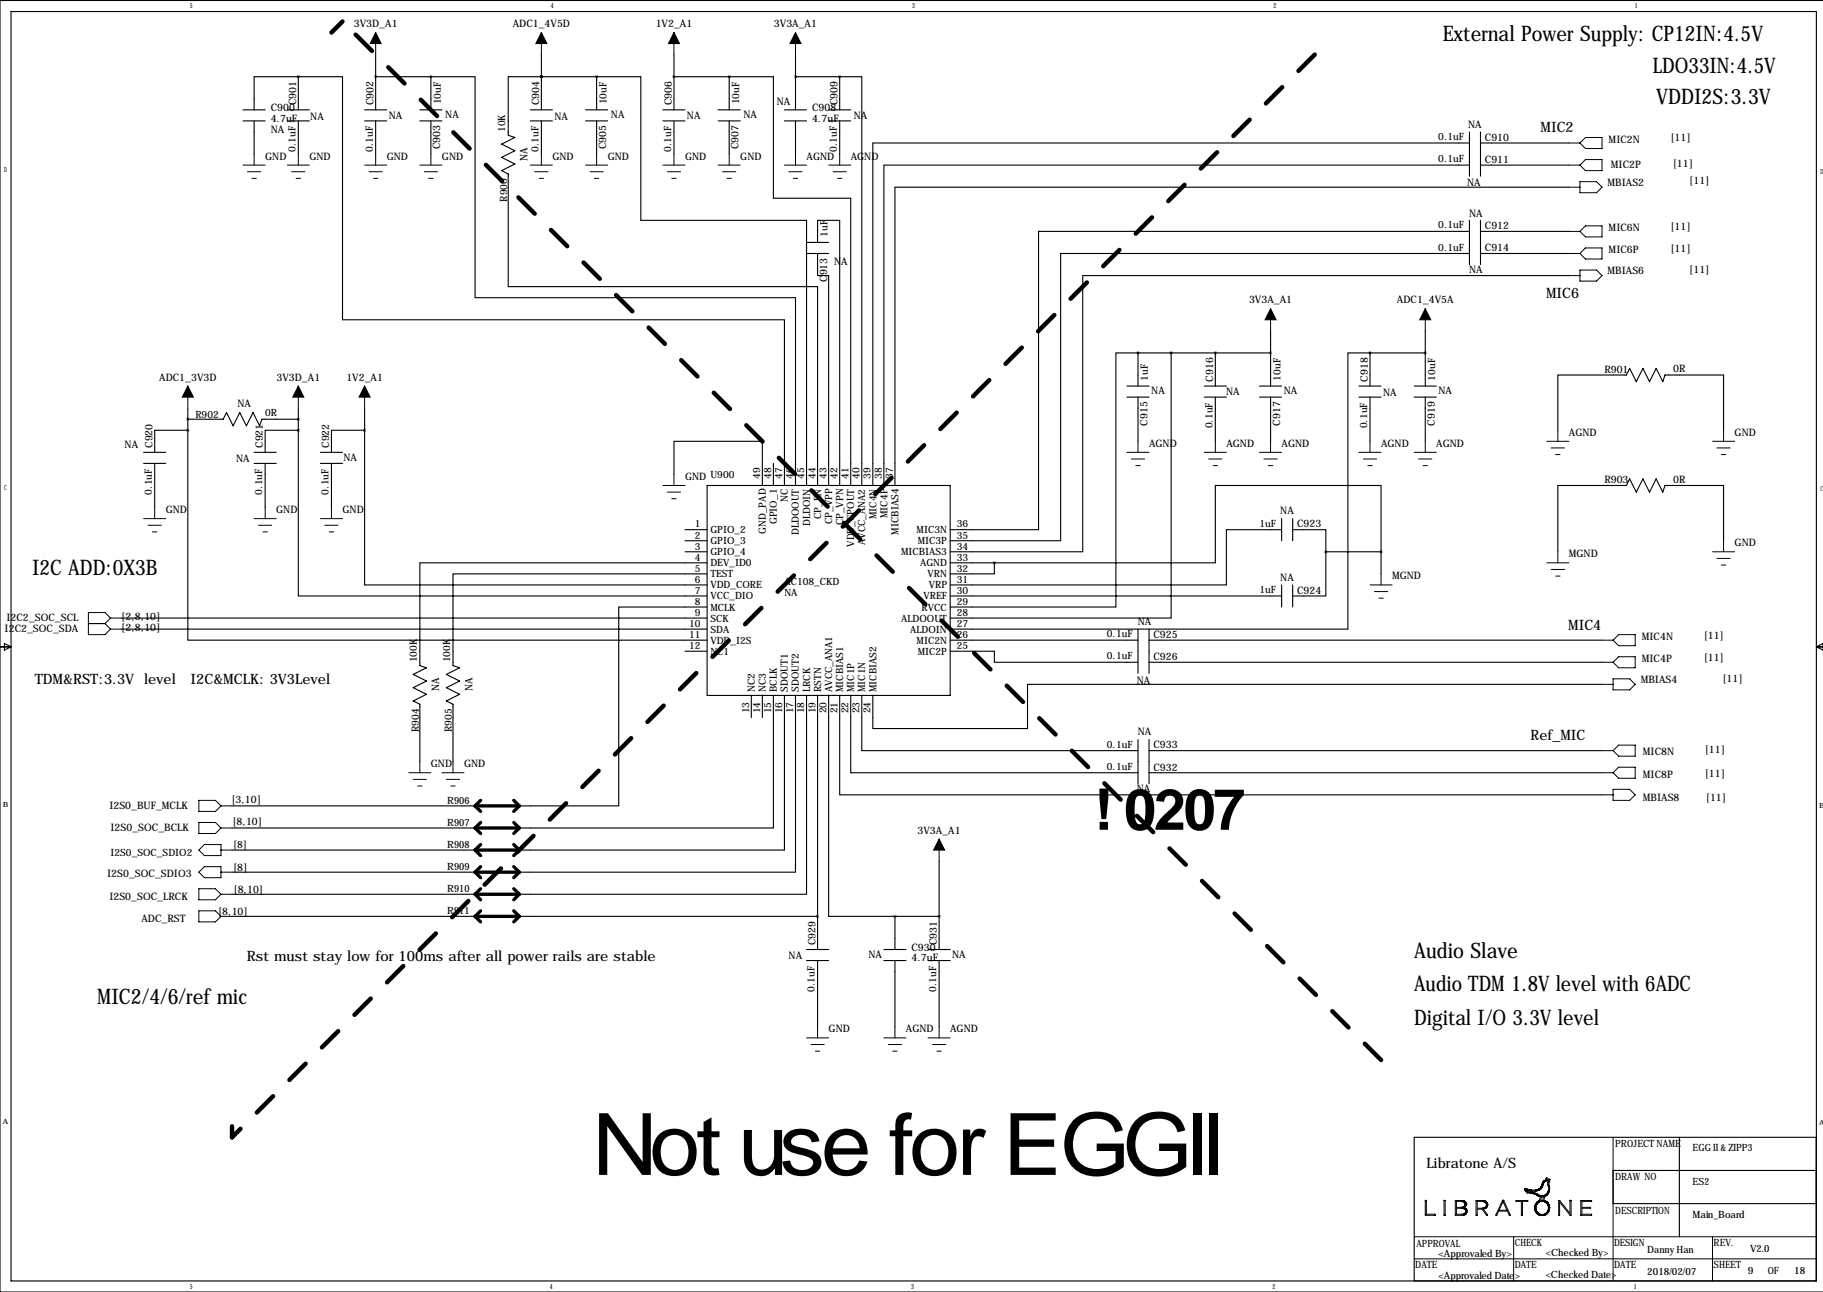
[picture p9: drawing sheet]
<svg xmlns="http://www.w3.org/2000/svg" width="419mm" height="297mm" viewBox="0 0 419 297" stroke-linecap="round" stroke-linejoin="round" font-family="sans-serif">
<defs><g id="words">
<text font-size="19.7" x="136.1" y="270.1">Not use for EGGII</text>
<text font-size="13.2" x="251.6" y="190.8">! 0207</text>
<g font-size="4.9">
<text x="331.7" y="9.5">External Power Supply: CP12IN:4.5V</text>
<text x="380" y="16.9">LDO33IN:4.5V</text>
<text x="380.7" y="24">VDDI2S:3.3V</text>
<text x="7.4" y="132.2">I2C ADD:0X3B</text>
<text x="325.1" y="220.3">Audio Slave</text>
<text x="325.1" y="228">Audio TDM 1.8V level with 6ADC</text>
<text x="22.4" y="230.7">MIC2/4/6/ref mic</text>
<text x="325.1" y="235.6">Digital I/O 3.3V level</text>
</g>
<g font-size="3.3">
<text x="354.2" y="30.2">MIC2</text>
<text x="355.4" y="68.6">MIC6</text>
<text x="360.5" y="144.8">MIC4</text>
<text x="8" y="157.2">TDM&amp;RST:3.3V level</text>
<text x="43.8" y="157.2">I2C&amp;MCLK: 3V3Level</text>
<text x="351.9" y="170.2">Ref_MIC</text>
<text x="56.7" y="221">Rst must stay low for 100ms after all power rails are stable</text>
<text x="327.9" y="268.5">Libratone A/S</text>
</g>
<g font-size="2.4">
<text x="81.4" y="6.2">3V3D_A1</text>
<text x="117.9" y="6.2">ADC1_4V5D</text>
<text x="150.7" y="6.2">1V2_A1</text>
<text x="177.9" y="6.2">3V3A_A1</text>
<text x="62.2" y="25.5">C900</text>
<text x="62.2" y="27.9">4.7uF</text>
<text x="68.1" y="24.2" transform="rotate(-90 68.1 24.2)">C901</text>
<text x="71.3" y="27.5">NA</text>
<text x="85.9" y="24.2" transform="rotate(-90 85.9 24.2)">C902</text>
<text x="89.4" y="27.3">NA</text>
<text x="102.4" y="27.2">NA</text>
<text x="124" y="24.2" transform="rotate(-90 124 24.2)">C904</text>
<text x="127.5" y="27.5">NA</text>
<text x="140.5" y="27.2">NA</text>
<text x="154.4" y="24.2" transform="rotate(-90 154.4 24.2)">C906</text>
<text x="157.9" y="27.3">NA</text>
<text x="170.9" y="27.2">NA</text>
<text x="178.6" y="24.1">NA</text>
<text x="186.7" y="25.5">C908</text>
<text x="186.7" y="27.9">4.7uF</text>
<text x="192.5" y="24.2" transform="rotate(-90 192.5 24.2)">C909</text>
<text x="196.3" y="27.3">NA</text>
<text x="337.5" y="29.3">NA</text>
<text x="62.2" y="30.5">NA</text>
<text x="101.2" y="34.4" transform="rotate(-90 101.2 34.4)">C903</text>
<text x="139.3" y="34.4" transform="rotate(-90 139.3 34.4)">C905</text>
<text x="169.8" y="34.4" transform="rotate(-90 169.8 34.4)">C907</text>
<text x="341.4" y="32.4">C910</text>
<text x="369.8" y="32.9">MIC2N</text>
<text x="384" y="32.5">[11]</text>
<text x="61" y="36.7">GND</text>
<text x="71.1" y="36.7">GND</text>
<text x="88.9" y="36.7">GND</text>
<text x="101.6" y="36.7">GND</text>
<text x="121.3" y="37" transform="rotate(-90 121.3 37)">NA</text>
<text x="127" y="36.7">GND</text>
<text x="139.7" y="36.7">GND</text>
<text x="157.5" y="36.7">GND</text>
<text x="170.2" y="36.7">GND</text>
<text x="185.4" y="36.7">AGND</text>
<text x="195.6" y="36.7">AGND</text>
<text x="341.4" y="37.5">C911</text>
<text x="370.3" y="38.7">MIC2P</text>
<text x="384.6" y="38.4">[11]</text>
<text x="337.3" y="42.8">NA</text>
<text x="369.6" y="42.8">MBIAS2</text>
<text x="388.4" y="42.4">[11]</text>
<text x="337.8" y="49.9">NA</text>
<text x="341.4" y="52.7">C912</text>
<text x="369.8" y="53.2">MIC6N</text>
<text x="384" y="52.8">[11]</text>
<text x="341.4" y="57.8">C914</text>
<text x="369.8" y="58.3">MIC6P</text>
<text x="384" y="57.9">[11]</text>
<text x="190.1" y="64.8" transform="rotate(-90 190.1 64.8)">C913</text>
<text x="191.8" y="61">NA</text>
<text x="337.8" y="62.9">NA</text>
<text x="369.6" y="63.1">MBIAS6</text>
<text x="388.4" y="62.7">[11]</text>
<text x="287.1" y="69.7">3V3A_A1</text>
<text x="321.2" y="69.7">ADC1_4V5A</text>
<text x="36.6" y="87.5">ADC1_3V3D</text>
<text x="63.6" y="87.5">3V3D_A1</text>
<text x="79.6" y="87.5">1V2_A1</text>
<text x="278.9" y="87.7" transform="rotate(-90 278.9 87.7)">C916</text>
<text x="314.5" y="87.7" transform="rotate(-90 314.5 87.7)">C918</text>
<text x="368.8" y="85.7">R901</text>
<text x="384.7" y="85.6">0R</text>
<text x="54.6" y="93.5">NA</text>
<text x="264.7" y="90.7">NA</text>
<text x="281.9" y="90.8">NA</text>
<text x="295.1" y="90.7">NA</text>
<text x="318" y="91">NA</text>
<text x="330.7" y="90.7">NA</text>
<text x="263.8" y="97.9" transform="rotate(-90 263.8 97.9)">C915</text>
<text x="294.3" y="97.9" transform="rotate(-90 294.3 97.9)">C917</text>
<text x="329.8" y="97.9" transform="rotate(-90 329.8 97.9)">C919</text>
<text x="360.7" y="100.2">AGND</text>
<text x="398.8" y="100.2">GND</text>
<text x="28.7" y="103">NA</text>
<text x="35.1" y="103" transform="rotate(-90 35.1 103)">C920</text>
<text x="54.3" y="106.3">NA</text>
<text x="60.5" y="103" transform="rotate(-90 60.5 103)">C921</text>
<text x="75.7" y="103" transform="rotate(-90 75.7 103)">C922</text>
<text x="78.9" y="106">NA</text>
<text x="264.2" y="102.7">AGND</text>
<text x="281.9" y="102.7">AGND</text>
<text x="294.6" y="102.7">AGND</text>
<text x="317.5" y="102.7">AGND</text>
<text x="330.2" y="102.7">AGND</text>
<text x="157.5" y="110.3">GND U900</text>
<text x="368.8" y="111.1">R903</text>
<text x="384.7" y="111">0R</text>
<text x="38.1" y="118">GND</text>
<text x="63.5" y="118">GND</text>
<text x="78.7" y="118">GND</text>
<text x="294.3" y="118.2">NA</text>
<text x="298.2" y="121.3">C923</text>
<text x="398.8" y="125.6">GND</text>
<text x="360.7" y="128.1">MGND</text>
<text x="294.3" y="133.5">NA</text>
<text x="298.2" y="136.5">C924</text>
<text x="320" y="133.2">MGND</text>
<text x="1.5" y="142.9">I2C2_SOC_SCL</text>
<text x="27.9" y="142.5">[2,8,10]</text>
<text x="261.6" y="143.6">NA</text>
<text x="1.1" y="145.4">I2C2_SOC_SDA</text>
<text x="27.9" y="145">[2,8,10]</text>
<text x="265.2" y="146.7">C925</text>
<text x="377.4" y="147.2">MIC4N</text>
<text x="391.7" y="146.8">[11]</text>
<text x="265.2" y="151.8">C926</text>
<text x="377.4" y="152.3">MIC4P</text>
<text x="391.7" y="151.9">[11]</text>
<text x="101" y="158.9" transform="rotate(-90 101 158.9)">NA</text>
<text x="108.6" y="158.9" transform="rotate(-90 108.6 158.9)">NA</text>
<text x="261.3" y="157.3">NA</text>
<text x="377.2" y="157.1">MBIAS4</text>
<text x="396" y="156.7">[11]</text>
<text x="261.6" y="169">NA</text>
<text x="265.2" y="172.1">C933</text>
<text x="377.7" y="173.6">MIC8N</text>
<text x="391.9" y="173.2">[11]</text>
<text x="99.1" y="176.4">GND</text>
<text x="106.7" y="176.4">GND</text>
<text x="265.2" y="177.2">C932</text>
<text x="377.7" y="178.9">MIC8P</text>
<text x="391.9" y="178.6">[11]</text>
<text x="53.2" y="184.7">[3,10]</text>
<text x="261.3" y="182">NA</text>
<text x="377.7" y="184.3">MBIAS8</text>
<text x="392.2" y="184.1">[11]</text>
<text x="25.1" y="186">I2S0_BUF_MCLK</text>
<text x="25.4" y="191.1">I2S0_SOC_BCLK</text>
<text x="53.4" y="189.7">[8,10]</text>
<text x="210.9" y="191.6">3V3A_A1</text>
<text x="24.6" y="201.5">I2S0_SOC_SDIO3</text>
<text x="53.6" y="200.1">[8]</text>
<text x="25.1" y="206.9">I2S0_SOC_LRCK</text>
<text x="53.7" y="205.2">[8,10]</text>
<text x="32.5" y="211.9">ADC_RST</text>
<text x="50.1" y="210.3">[8,10]</text>
<text x="181.3" y="220.6">NA</text>
<text x="187.5" y="217.3" transform="rotate(-90 187.5 217.3)">C929</text>
<text x="199.6" y="220.2">NA</text>
<text x="209.5" y="218.6">C930</text>
<text x="209.5" y="221">4.7uF</text>
<text x="215.4" y="217.3" transform="rotate(-90 215.4 217.3)">C931</text>
<text x="218.9" y="220.3">NA</text>
<text x="190.5" y="237.3">GND</text>
<text x="208.3" y="237.3">AGND</text>
<text x="218.4" y="237.3">AGND</text>
</g>
<g font-size="2.3">
<text x="101.3" y="24" transform="rotate(-90 101.3 24)">10uF</text>
<text x="139.4" y="24" transform="rotate(-90 139.4 24)">10uF</text>
<text x="169.9" y="24" transform="rotate(-90 169.9 24)">10uF</text>
<text x="67.9" y="35" transform="rotate(-90 67.9 35)">0.1uF</text>
<text x="85.7" y="35" transform="rotate(-90 85.7 35)">0.1uF</text>
<text x="116.2" y="30.3" transform="rotate(-90 116.2 30.3)">10K</text>
<text x="123.8" y="35" transform="rotate(-90 123.8 35)">0.1uF</text>
<text x="154.3" y="35" transform="rotate(-90 154.3 35)">0.1uF</text>
<text x="192.4" y="35" transform="rotate(-90 192.4 35)">0.1uF</text>
<text x="330.7" y="32.2">0.1uF</text>
<text x="330.7" y="37.3">0.1uF</text>
<text x="116.6" y="46.4" transform="rotate(-90 116.6 46.4)">R900</text>
<text x="330.7" y="52.5">0.1uF</text>
<text x="190.2" y="54.5" transform="rotate(-90 190.2 54.5)">1uF</text>
<text x="330.7" y="57.6">0.1uF</text>
<text x="263.9" y="87.5" transform="rotate(-90 263.9 87.5)">1uF</text>
<text x="294.4" y="87.5" transform="rotate(-90 294.4 87.5)">10uF</text>
<text x="329.9" y="87.5" transform="rotate(-90 329.9 87.5)">10uF</text>
<text x="61" y="95.7">0R</text>
<text x="44.9" y="96.1">R902</text>
<text x="278.7" y="98.5" transform="rotate(-90 278.7 98.5)">0.1uF</text>
<text x="314.3" y="98.5" transform="rotate(-90 314.3 98.5)">0.1uF</text>
<text x="34.9" y="113.7" transform="rotate(-90 34.9 113.7)">0.1uF</text>
<text x="60.3" y="113.7" transform="rotate(-90 60.3 113.7)">0.1uF</text>
<text x="75.5" y="113.7" transform="rotate(-90 75.5 113.7)">0.1uF</text>
<text x="174.8" y="110.1" transform="rotate(-90 174.8 110.1)">49</text>
<text x="177.3" y="110.1" transform="rotate(-90 177.3 110.1)">48</text>
<text x="179.8" y="110.1" transform="rotate(-90 179.8 110.1)">47</text>
<text x="182.4" y="110.1" transform="rotate(-90 182.4 110.1)">46</text>
<text x="184.9" y="110.1" transform="rotate(-90 184.9 110.1)">45</text>
<text x="187.5" y="110.1" transform="rotate(-90 187.5 110.1)">44</text>
<text x="190" y="110.1" transform="rotate(-90 190 110.1)">43</text>
<text x="192.5" y="110.1" transform="rotate(-90 192.5 110.1)">42</text>
<text x="195.1" y="110.1" transform="rotate(-90 195.1 110.1)">41</text>
<text x="197.6" y="110.1" transform="rotate(-90 197.6 110.1)">40</text>
<text x="200.2" y="110.1" transform="rotate(-90 200.2 110.1)">39</text>
<text x="202.7" y="110.1" transform="rotate(-90 202.7 110.1)">38</text>
<text x="205.2" y="110.1" transform="rotate(-90 205.2 110.1)">37</text>
<text x="181.1" y="115.4" transform="rotate(-90 181.1 115.4)">NC</text>
<text x="188.8" y="119.3" transform="rotate(-90 188.8 119.3)">CP_EN</text>
<text x="201.5" y="119.3" transform="rotate(-90 201.5 119.3)">MIC4N</text>
<text x="204" y="119.1" transform="rotate(-90 204 119.1)">MIC4P</text>
<text x="159.8" y="121.3">1</text>
<text x="159.8" y="123.8">2</text>
<text x="163.3" y="122.6">GPIO_2</text>
<text x="163.3" y="125.1">GPIO_3</text>
<text x="176.1" y="122.7" transform="rotate(-90 176.1 122.7)">GND_PAD</text>
<text x="178.6" y="120.5" transform="rotate(-90 178.6 120.5)">GPIO_1</text>
<text x="183.7" y="123" transform="rotate(-90 183.7 123)">DLDOOUT</text>
<text x="186.2" y="120.9" transform="rotate(-90 186.2 120.9)">DLDOIN</text>
<text x="191.3" y="120.5" transform="rotate(-90 191.3 120.5)">CP_VPP</text>
<text x="193.8" y="120.8" transform="rotate(-90 193.8 120.8)">CP_VPN</text>
<text x="196.4" y="125.7" transform="rotate(-90 196.4 125.7)">VDD_CPOUT</text>
<text x="198.9" y="125.3" transform="rotate(-90 198.9 125.3)">AVCC_ANA2</text>
<text x="206.5" y="122.9" transform="rotate(-90 206.5 122.9)">MICBIAS4</text>
<text x="210.7" y="122.6">MIC3N</text>
<text x="211" y="125.1">MIC3P</text>
<text x="220" y="123.8">35</text>
<text x="220" y="121.3">36</text>
<text x="289.6" y="121.1">1uF</text>
<text x="159.8" y="126.4">3</text>
<text x="159.8" y="128.9">4</text>
<text x="159.8" y="131.4">5</text>
<text x="163.3" y="127.7">GPIO_4</text>
<text x="163.3" y="130.2">DEV_ID0</text>
<text x="207.2" y="127.7">MICBIAS3</text>
<text x="211.5" y="130.2">AGND</text>
<text x="220" y="131.4">32</text>
<text x="220" y="128.9">33</text>
<text x="220" y="126.4">34</text>
<text x="159.8" y="134">6</text>
<text x="159.8" y="136.5">7</text>
<text x="163.3" y="132.7">TEST</text>
<text x="163.3" y="135.3">VDD_CORE</text>
<text x="163.3" y="137.8">VCC_DIO</text>
<text x="180.3" y="134.6">AC108_CKD</text>
<text x="180.3" y="137.1">NA</text>
<text x="212.3" y="137.8">VREF</text>
<text x="213.2" y="132.7">VRN</text>
<text x="213.5" y="135.3">VRP</text>
<text x="220" y="136.5">30</text>
<text x="220" y="134">31</text>
<text x="289.6" y="136.3">1uF</text>
<text x="159.8" y="139.1">8</text>
<text x="159.8" y="141.6">9</text>
<text x="163.3" y="140.4">MCLK</text>
<text x="163.3" y="142.9">SCK</text>
<text x="207.2" y="142.9">ALDOOUT</text>
<text x="211.9" y="140.4">RVCC</text>
<text x="220" y="141.6">28</text>
<text x="220" y="139.1">29</text>
<text x="158.4" y="144.1">10</text>
<text x="158.4" y="146.7">11</text>
<text x="158.4" y="149.2">12</text>
<text x="163.3" y="145.4">SDA</text>
<text x="163.3" y="148">VDD_I2S</text>
<text x="209.2" y="145.4">ALDOIN</text>
<text x="210.7" y="148">MIC2N</text>
<text x="220" y="149.2">25</text>
<text x="220" y="146.7">26</text>
<text x="220" y="144.1">27</text>
<text x="254.5" y="146.5">0.1uF</text>
<text x="95.8" y="152.3" transform="rotate(-90 95.8 152.3)">100K</text>
<text x="103.5" y="152.3" transform="rotate(-90 103.5 152.3)">100K</text>
<text x="163.3" y="150.5">NC1</text>
<text x="211" y="150.5">MIC2P</text>
<text x="254.5" y="151.6">0.1uF</text>
<text x="173.5" y="159.1" transform="rotate(-90 173.5 159.1)">NC2</text>
<text x="176.1" y="159.1" transform="rotate(-90 176.1 159.1)">NC3</text>
<text x="178.6" y="159.1" transform="rotate(-90 178.6 159.1)">BCLK</text>
<text x="181.1" y="159.1" transform="rotate(-90 181.1 159.1)">SDOUT1</text>
<text x="183.7" y="159.1" transform="rotate(-90 183.7 159.1)">SDOUT2</text>
<text x="186.2" y="159.1" transform="rotate(-90 186.2 159.1)">LRCK</text>
<text x="188.8" y="159.1" transform="rotate(-90 188.8 159.1)">RSTN</text>
<text x="191.3" y="159.1" transform="rotate(-90 191.3 159.1)">AVCC_ANA1</text>
<text x="193.8" y="159.1" transform="rotate(-90 193.8 159.1)">MICBIAS1</text>
<text x="196.4" y="159.1" transform="rotate(-90 196.4 159.1)">MIC1P</text>
<text x="198.9" y="159.1" transform="rotate(-90 198.9 159.1)">MIC1N</text>
<text x="201.5" y="159.1" transform="rotate(-90 201.5 159.1)">MICBIAS2</text>
<text x="172.2" y="164" transform="rotate(-90 172.2 164)">13</text>
<text x="174.8" y="164" transform="rotate(-90 174.8 164)">14</text>
<text x="177.3" y="164" transform="rotate(-90 177.3 164)">15</text>
<text x="179.8" y="164" transform="rotate(-90 179.8 164)">16</text>
<text x="182.4" y="164" transform="rotate(-90 182.4 164)">17</text>
<text x="184.9" y="164" transform="rotate(-90 184.9 164)">18</text>
<text x="187.5" y="164" transform="rotate(-90 187.5 164)">19</text>
<text x="190" y="164" transform="rotate(-90 190 164)">20</text>
<text x="192.5" y="164" transform="rotate(-90 192.5 164)">21</text>
<text x="195.1" y="164" transform="rotate(-90 195.1 164)">22</text>
<text x="197.6" y="164" transform="rotate(-90 197.6 164)">23</text>
<text x="200.2" y="164" transform="rotate(-90 200.2 164)">24</text>
<text x="96.3" y="168.3" transform="rotate(-90 96.3 168.3)">R904</text>
<text x="103.9" y="168.3" transform="rotate(-90 103.9 168.3)">R905</text>
<text x="254.5" y="171.9">0.1uF</text>
<text x="254.5" y="177">0.1uF</text>
<text x="102.8" y="184.8">R906</text>
<text x="102.8" y="189.9">R907</text>
<text x="25.4" y="196.7">I2S0_SOC_SDIO2</text>
<text x="53.6" y="195">[8]</text>
<text x="102.8" y="194.9">R908</text>
<text x="102.8" y="200">R909</text>
<text x="102.8" y="205.1">R910</text>
<text x="102.8" y="210.2">R911</text>
<text x="187.3" y="228" transform="rotate(-90 187.3 228)">0.1uF</text>
<text x="215.2" y="228" transform="rotate(-90 215.2 228)">0.1uF</text>
<text x="371.3" y="263.8">PROJECT NAME</text>
<text x="389.1" y="264.5">EGG II &amp; ZIPP3</text>
<text x="371.3" y="271.4">DRAW NO</text>
<text x="389.1" y="272.4">ES2</text>
<text x="371.3" y="279">DESCRIPTION</text>
<text x="389.1" y="280">Main_Board</text>
<text x="325.6" y="286.6">APPROVAL</text>
<text x="348.2" y="286.4">CHECK</text>
<text x="371.1" y="286.4">DESIGN</text>
<text x="394" y="286.4">REV.</text>
<text x="402.3" y="287.9">V2.0</text>
<text x="325.4" y="291.5">DATE</text>
<text x="330.7" y="288.9">&lt;Approvaled By&gt;</text>
<text x="330.7" y="294">&lt;Approvaled Date&gt;</text>
<text x="348.2" y="291.5">DATE</text>
<text x="355.3" y="288.7">&lt;Checked By&gt;</text>
<text x="355.3" y="293.7">&lt;Checked Date&gt;</text>
<text x="371.1" y="291.5">DATE</text>
<text x="378.7" y="288.1">Danny Han</text>
<text x="378.7" y="293.2">2018/02/07</text>
<text x="394" y="291.5">SHEET</text>
<text x="401.8" y="293">9</text>
<text x="406.4" y="293">OF</text>
<text x="412.5" y="293">18</text>
</g>
<g font-size="1.6">
<text x="43.6" y="1.9">5</text>
<text x="126.7" y="1.9">4</text>
<text x="209.7" y="1.9">3</text>
<text x="292.8" y="1.9">2</text>
<text x="375.8" y="1.9">1</text>
<text x=".9" y="39.5">D</text>
<text x="418.5" y="40">D</text>
<text x=".9" y="112.7">C</text>
<text x="418.5" y="112.9">C</text>
<text x=".6" y="185.6">B</text>
<text x="418.2" y="185.8">B</text>
<text x=".6" y="258.5">A</text>
<text x="418.2" y="258.7">A</text>
<text x="43.6" y="296.3">5</text>
<text x="126.4" y="296.3">4</text>
<text x="209.5" y="296.3">3</text>
<text x="292.5" y="296.3">2</text>
<text x="375.6" y="296.3">1</text>
</g>
</g></defs>
<g fill="none" stroke="#000" stroke-width=".23">
<path d="M86.4 7.5v5.1M124.5 7.5v5.1M154.9 7.5v5.1M182.9 7.5v5.1M55.9 38h5.1M56.9 39.5h3M58.4 35.4v2.6M66 38h5.1M67.1 39.5h3M68.6 35.4v2.6M83.8 38h5.1M84.8 39.5h3.1"/>
<path d="M86.4 35.4v2.6M96.5 38h5.1M97.5 39.5h3.1M99.1 35.4v2.6M121.9 38h5.1M122.9 39.5h3.1M124.5 35.4v2.6M134.6 38h5.1M135.6 39.5h3.1M137.2 35.4v2.6M152.4 38h5.1M153.4 39.5h3.1"/>
<path d="M154.9 35.4v2.6M165.1 38h5.1M166.1 39.5h3.1M167.6 35.4v2.6M180.3 38h5.1M181.4 39.5h3M182.9 35.4v2.6M190.5 38h5.1M191.5 39.5h3.1M193 35.4v2.6M360.7 38h2.5M360.7 32.9h2.5"/>
<path d="M363.2 38l1.3-1.3h3.8v2.5h-3.8zM364.5 31.6h3.8v2.5h-3.8l-1.3-1.2zM57.9 41h1M68.1 41h1M85.9 41h1M98.6 41h1M124 41h1M136.7 41h1M154.4 41h1M167.1 41h1M182.4 41h1M192.5 41h1"/>
<path d="M360.7 58.3h2.5M360.7 53.2h2.5M360.7 43h2.5M363.2 53.2l1.3-1.3h3.8v2.6h-3.8zM363.2 41.8h3.8l1.3 1.2-1.3 1.3h-3.8zM364.5 57h3.8v2.5h-3.8l-1.3-1.2zM292.1 71v5.1M327.7 71v5.1M360.7 63.4h2.5M363.2 62.1h3.8l1.3 1.3-1.3 1.2h-3.8zM43.2 88.8v5M68.6 88.8v5"/>
<path d="M83.8 88.8v5M358.1 98.9v2.6M396.2 98.9v2.6M33 119.2h5.1M35.6 116.7v2.5M58.4 119.2h5.1M61 116.7v2.5M73.7 119.2h5M76.2 116.7v2.5M152.4 111.6h5.1M153.4 113.1h3.1M154.4 114.7h1"/>
<path d="M154.9 109.1v2.5M259.1 104h5.1M260.1 105.5h3M261.1 107h1M261.6 101.5v2.5M276.9 104h5M277.9 105.5h3M278.9 107h1M279.4 101.5v2.5M289.6 104h5M290.6 105.5h3M291.6 107h1"/>
<path d="M292.1 101.5v2.5M312.4 104h5.1M313.4 105.5h3.1M314.5 107h1M315 101.5v2.5M325.1 104h5.1M326.1 105.5h3.1M327.2 107h1M327.7 101.5v2.5M355.6 101.5h5.1M356.6 103h3.1M357.6 104.5h1"/>
<path d="M393.7 101.5h5.1M394.7 103h3.1M395.7 104.5h1M34 120.8h3.1M35.1 122.3h1M59.4 120.8h3.1M60.5 122.3h1M74.7 120.8h3M75.7 122.3h1M315 134.5h5M316 136h3M317 137.5h1"/>
<path d="M317.5 131.9v2.6M355.6 129.4h5.1M356.6 130.9h3.1M357.6 132.4h1M358.1 126.9v2.5M393.7 126.9h5.1M394.7 128.4h3.1M395.7 129.9h1M396.2 124.3v2.6M20.3 143.4h3.8M24.1 143.4l1.3 1.2M25.4 142.1h2.5"/>
<path d="M25.4 142.1l-1.3 1.3M25.4 142.1l-1.3-1.3h-3.8v5.1h3.8l1.3-1.3M25.4 144.6h2.5M368.3 152.3h2.5M368.3 147.2h2.5M368.3 157.3h2.5M370.8 156.1h3.8l1.3 1.2-1.3 1.3h-3.8zM370.8 147.2l1.3-1.3h3.8v2.5h-3.8zM370.8 152.3l1.3-1.3h3.8v2.5h-3.8zM94 177.7h5.1M95 179.2h3M96.5 175.1v2.6"/>
<path d="M101.6 177.7h5.1M102.6 179.2h3.1M104.1 175.1v2.6M368.3 177.7h2.5M368.3 172.6h2.5M370.8 172.6l1.3-1.3h3.8v2.5h-3.8zM370.8 177.7l1.3-1.3h3.8v2.5h-3.8zM45.7 184h3.8l1.3 1.3-1.3 1.2h-3.8zM45.7 189.1h3.8l1.3 1.3-1.3 1.2h-3.8zM47 194.2h3.8v2.5h-3.8l-1.3-1.3zM47 199.2h3.8v2.6h-3.8l-1.3-1.3zM50.8 185.3h2.5"/>
<path d="M50.8 190.4h2.5M50.8 195.4h2.5M96 180.7h1M103.6 180.7h1M215.9 192.9v5.1M368.3 182.7h2.5M370.8 181.5h3.8l1.3 1.2-1.3 1.3h-3.8zM45.7 204.3h3.8l1.3 1.3-1.3 1.3h-3.8zM45.7 209.4h3.8l1.3 1.3-1.3 1.2h-3.8zM50.8 205.6h2.5M50.8 210.7h2.5M50.8 200.5h2.5"/>
<path d="M185.4 238.6h5.1M188 236.1v2.5M203.2 238.6h5.1M205.7 236.1v2.5M213.4 238.6h5M215.9 236.1v2.5M186.4 240.1h3.1M187.5 241.7h1M204.2 240.1h3.1M205.2 241.7h1M214.4 240.1h3M215.4 241.7h1"/>
<path d="M327.7 276h.2v3.2h1.9l.1 .2h-2.2zM327.8 276h.1M327.9 276.1h.1M332 276l.2 .1v3.3h-.2zM332.1 276h.1M334.8 276.2l1.7 .2 .3 .3-.1 .6-.6 .3h-1.3zM334.8 277.8l1.8 .1 .4 .3v.6l-.6 .4h-1.6zM336.4 276.3l.1 .1M336.5 277.6l.2 .1M336.5 277.6v.1M336.6 276.5h.1M336.6 277.6h.1"/>
<path d="M336.6 277.3h.1M336.8 279h.1M336.8 276.9h.1M336.9 276.3l-.6-.3h-1.7v3.4h1.7l.7-.2 .2-.4 .1-.5-.7-.7M336.9 276.4l.2 .2v.5l-.4 .5M336.9 276.3v.1M337.1 276.8h.1M337.1 279h.1M337.1 278h.1M339.3 276.1l1.8-.1 .7 .4 .2 .4-.2 .7-.3 .3-.5 .1 1 1.3-.1 .2h-.2l-1-1.4h-1.1v1.4h-.3zM339.6 276.2l1.8 .2 .3 .4v.5l-.6 .4-1.5 .1zM341.3 277.6v.1"/>
<path d="M341.3 276.3v.1M341.4 276.4h.1M341.7 277.6v.1M341.7 277h.1M341.7 276.3v.1M341.9 276.6h.1M341.9 277.3v.1M342 277h.1M345.4 276l.3 .1 1.5 3.3h-.2l-.4-1h-2.1l-.4 1h-.2zM345.5 276h.1M345.5 276.3l1 1.9h-1.9zM348.6 276l2.6 .1v.1h-1.2v3.2h-.2v-3.2h-1.2z"/>
<path d="M349.8 279.4h.1M350.6 273.7h.1M350.7 273.8l.3 .3M350.7 273.7v.1M350.8 273.3h.1M351 273.7l-.1-.1h.2l.1 .4 1.4 .2 1.8 .8 .8-.2 .6-.6M351 274.1l1.8 .4 1.3 .6-.2 1-.6 .4-.4 .7 .1 1.3 .7 .8M351 274.2h.1M351 273.8h.1M351.1 273.7l1.8 .2 1.1-.3 .4-.4 .5-1.4 .7-.6 .2 .3 .3-.1-.2 .3 .2 1.9-.3 .5M351.2 274.2h.1M351.5 273.7v.1"/>
<path d="M352.4 274.1v.1M352.8 277.4h.1M352.8 277.9l.1 .1M353.1 277.7h.1M353.1 274.6h.1M353.2 276.5h.1M353.2 278.4h.1M353.2 278.9h.1M353.2 277h.1M353.3 279h.1M353.4 276.8l.3-.4 .6-.2 .8 .1 .6 .5M353.4 276.8l-.3 .5v.8l.6 .9"/>
<path d="M353.4 276.8h.1M353.4 276.3v.1M353.5 273.7v.1M353.5 274.6h.1M353.7 279.3h.1M353.7 279h.1M353.9 275v.1M353.9 276.3l-.1 .1M353.9 273.3h.1M354.1 273.4h.1M354.2 279.4v.1M354.3 273.3h.1"/>
<path d="M354.4 275.2l.4-.1-.1 .9h-.5zM354.5 272.1h.1M354.5 272.9h.1M354.9 271.5v.1M354.9 271.9v.1M354.9 279.4l-.1 .1M355 271.8h.1M355.1 275.1h.1M355.1 275.1l-.2 .9 .7 .3 .5 .6v1.5l-.4 .7-.5 .3h-1.2l-.3-.1M355.2 276.3v.1M355.3 279h.1M355.4 271.5h.1"/>
<path d="M355.4 274.9h.1M355.4 271h.1M355.4 271l.3-.2 .2 .4 .4-.1-.2 .6 .2 1.9-.4 .9-.8 .5M355.4 271l-.2 .4-.4 .2-.5 1.4-.5 .4-.8 .2h-1l-1.5-.4v.2l.2 .3M355.7 276.3v.1M355.7 276.8l.3 .8-.2 .9M355.7 276.8h.1M355.8 274.6h.1M355.8 278.5v.1M355.8 278.6l-.9 .6h-.8l-.4-.2M355.8 274.1v.1M355.9 271.9h.1"/>
<path d="M355.9 274h.1M355.9 278.8h.1M355.9 276.6h.1M355.9 278.3h.1M355.9 277.1h.1M355.9 272.4h.1M355.9 274.4v.1M356 278.6h.1M356.1 271.7h.1M356.2 277.7h.1M358.3 276h.3l2.3 3v-3l.3 .1-.1 3.3h-.2l-2.4-3v3h-.2zM361.1 276h.1"/>
<path d="M363.5 276l2.4 .1v.1h-2.2v1.4h2v.2h-2v1.4h2.2v.2h-2.4zM370.8 261.5v33M325.1 284.3h92.5M325.1 289.4h92.4M348 284.3v10.2M393.7 284.3v10.2"/>
</g>
<g fill="none" stroke="#000" stroke-width=".25">
<path d="M2.5 2.7h415.1v291.8h-415.1zM68.6 17.6h10.1v55.9h101.6v38.1M68.6 17.6h-10.2v7.7M68.6 17.6v7.7M86.4 12.6v12.7M86.4 17.6h12.7M99.1 17.6h10.1v50.8h73.7v43.2M99.1 17.6v7.7M124.5 17.6h-7.7v13.5l1.6 .5-3.1 1.5 3.1 1.6-3.1 1.5 3.1 1.5-3.1 1.5 1.5 .8v25.9h71.2v45.7M124.5 17.6h.1M124.5 12.6v12.7M124.5 17.6h12.7"/>
<path d="M137.2 17.6h10.1v33.1h38.1v60.9M137.2 17.6v7.7M154.9 12.6v12.7M154.9 17.6h12.7M167.6 17.6h10.2v28h17.8v66M167.6 17.6v7.7M182.9 12.6v12.7M182.9 17.6h10.1M193 17.6h5.1v94M193 17.6v7.7M419.1 .1h-419.1v296.9h419.1M55.9 27.8h5.1"/>
<path d="M55.9 25.3h5.1M58.4 27.8v7.6M66 27.8h5.1M66 25.3h5.1M68.6 27.8v7.6M83.8 27.8h5.1M83.8 25.3h5.1M86.4 27.8v7.6M96.5 27.8h5.1M96.5 25.3h5.1M99.1 27.8v7.6M121.9 27.8h5.1"/>
<path d="M121.9 25.3h5.1M124.5 27.8v7.6M134.6 27.8h5.1M134.6 25.3h5.1M137.2 27.8v7.6M152.4 27.8h5.1M152.4 25.3h5.1M154.9 27.8v7.6M165.1 27.8h5.1M165.1 25.3h5.1M167.6 27.8v7.6M180.3 27.8h5.1"/>
<path d="M180.3 25.3h5.1M182.9 27.8v7.6M190.5 27.8h5.1M190.5 25.3h5.1M193 27.8v7.6M337.8 38h-134.6v73.6M337.8 32.9h-137.1v78.7M337.8 30.3v10.2M340.4 30.3v10.2M340.4 38h20.3M340.4 32.9h20.3M185.4 55.7h5.1"/>
<path d="M185.4 58.3h5.1M188 55.7v-5h5v60.9M188 58.3v5.1h2.5v48.2M337.8 58.3h-94v66h-25.4M337.8 53.2h-99v68.6h-20.4M337.8 50.7v10.1M340.4 58.3h20.3M340.4 50.7v10.1M340.4 53.2h20.3M360.7 43h-155v68.6M292.1 76.1v12.7M327.7 76.1v12.7"/>
<path d="M360.7 63.4h-111.8v63.5h-30.5M43.2 98.9v48.3h119.4M43.2 98.9h-7.6v5.1M43.2 96.4h8.1l.8-1.5 1.5 3 1.5-3 1.5 3 1.6-3 1.5 3 .5-1.5h8.4M43.2 93.8v5.1M68.6 98.9v38.1h94M68.6 98.9h-7.6v5.1M68.6 93.8v5.1M83.8 98.9v35.6h78.8M83.8 98.9h-7.6v5.1M83.8 93.8v5.1M259.1 91.3h5.1"/>
<path d="M259.1 88.8h5.1M261.6 81.1h-5.1v58.5h-38.1M261.6 81.1v7.7M261.6 91.3v10.2M261.6 81.1h30.5M269.2 81.1v61h-50.8M276.9 91.3h5M276.9 88.8h5M279.4 81.1v7.7M279.4 91.3v10.2M289.6 91.3h5M289.6 88.8h5"/>
<path d="M292.1 91.3v10.2M312.4 91.3h5.1M312.4 88.8h5.1M315 81.1h-5.1v63.5h-91.5M315 81.1v7.7M315 91.3v10.2M315 81.1h12.7M325.1 91.3h5.1M325.1 88.8h5.1M327.7 91.3v10.2M358.1 98.9v-12.7h15.8l.7-1.5 1.6 3 1.5-3 1.5 3 1.5-3 1.6 3 .5-1.5h13.4v12.7M33 106.5h5.1"/>
<path d="M33 104h5.1M35.6 106.5v10.2M58.4 106.5h5.1M58.4 104h5.1M61 106.5v10.2M73.7 106.5h5M73.7 104h5M76.2 106.5v10.2M154.9 109.1v-7.6h20.4v10.1M162.6 111.6h55.8v48.3h-55.8zM177.8 106.5v5.1M294.6 119.2v5.1"/>
<path d="M297.2 119.2v5.1M157.5 121.8h5.1M157.5 124.3h5.1M157.5 126.9h5.1M162.6 131.9h-58.5v21.1l1.6 .5-3.1 1.6 3.1 1.5-3.1 1.5 3.1 1.5-3.1 1.5 1.5 .8v13.2M162.6 129.4h-66.1v23.6l1.5 .5-3 1.6 3 1.5-3 1.5 3 1.5-3 1.5 1.5 .8v13.2M162.6 139.6h-20.4v45.7h-22.8M218.4 129.4h10.2M218.4 137h76.2M228.6 129.4v2.5h-10.2M294.6 121.8h-12.7v12.7h-63.5M294.6 134.5v5.1"/>
<path d="M297.2 121.8h7.6v5.1M297.2 134.5v5.1M304.8 126.9v10.1h-7.6M304.8 126.9h12.7M317.5 126.9v-15.3h-38.1v17.8h-50.8M317.5 126.9v5M396.2 124.3v-12.7h-13.4l-.5 1.5-1.6-3-1.5 3-1.5-3-1.5 3-1.6-3-.7 1.5h-15.8v15.3M0 148.7h2.5M1 147.9l1.5 .8-1.5 .8zM27.9 142.1h134.7M27.9 144.6h134.7M157.5 149.7h5.1"/>
<path d="M172.7 159.9v5.1M175.3 159.9v5.1M177.8 159.9v30.5h-58.4M180.3 159.9v35.5h-60.9M182.9 159.9v40.6h-63.5M185.4 159.9v45.7h-66M188 159.9v58.4M190.5 159.9v50.8h15.2M193 159.9v22.8h175.3M195.6 159.9v17.8h66M198.1 159.9v12.7h63.5M218.4 149.7h10.2v2.6h33"/>
<path d="M218.4 147.2h43.2M261.6 144.6v10.2M264.2 147.2h104.1M264.2 144.6v10.2M264.2 152.3h104.1M368.3 157.3h-132.1v10.2h-35.5v-7.6M417.6 148.7h1.5M417.6 148.7l1.5-.8v1.6zM261.6 170v10.2M264.2 170v10.2M264.2 177.7h104.1M264.2 172.6h104.1"/>
<path d="M53.3 185.3h55.9M53.3 190.4h55.9M53.3 195.4h55.9M215.9 198v20.3M53.3 205.6h55.9M53.3 210.7h55.9M53.3 200.5h55.9M119.4 210.7h68.6M185.4 218.3h5.1M203.2 218.3h5.1M205.7 210.7v7.6M205.7 210.7h10.2"/>
<path d="M213.4 218.3h5M185.4 220.8h5.1M188 220.8v15.3M203.2 220.8h5.1M205.7 220.8v15.3M213.4 220.8h5M215.9 220.8v15.3M386.1 261.5v22.8M417.5 261.5h-92.4v33M417.6 269.1h-46.8v7.6h46.8"/>
</g>
<path d="M78.7 4.9l-2.5 2.6M302.3 12.6l-249 248.9M317.5 243.7l-238.8-238.8M53.3 261.5v-2.6" fill="none" stroke="#000" stroke-width="1" stroke-dasharray="5.3 5.3"/>
<g fill="none" stroke="#000" stroke-width=".76">
<path d="M109.2 185.3h10.2M109.2 185.3l1.3 1.2M109.2 190.4h10.2M109.2 190.4l1.3 1.2M109.2 195.4h10.2M109.2 195.4l1.3 1.3M110.5 184l-1.3 1.3M110.5 194.2l-1.3 1.2M110.5 189.1l-1.3 1.3M110.5 199.2l-1.3 1.3M118.1 194.2l1.3 1.2M118.1 184l1.3 1.3"/>
<path d="M118.1 189.1l1.3 1.3M118.1 199.2l1.3 1.3M119.4 185.3l-1.3 1.2M119.4 190.4l-1.3 1.2M119.4 195.4l-1.3 1.3M109.2 205.6h10.2M109.2 205.6l1.3 1.3M109.2 210.7h10.2M109.2 210.7l1.3 1.2M109.2 200.5l1.3 1.3M109.2 200.5h10.2M110.5 204.3l-1.3 1.3"/>
<path d="M110.5 209.4l-1.3 1.3M118.1 204.3l1.3 1.3M118.1 209.4l1.3 1.3M119.4 205.6l-1.3 1.3M119.4 200.5l-1.3 1.3M119.4 210.7l-1.3 1.2"/>
</g>
<path d="M86.4 7.5l1.2 2.5h-2.5zM124.5 7.5l1.2 2.5h-2.5zM154.9 7.5l1.3 2.5h-2.5zM182.9 7.5l1.2 2.5h-2.5zM292.1 71l1.3 2.5h-2.6zM327.7 71l1.2 2.5h-2.5zM43.2 88.8l1.2 2.5h-2.5zM68.6 88.8l1.2 2.5h-2.5zM83.8 88.8l1.3 2.5h-2.6zM215.9 192.9l1.3 2.5h-2.6z" fill="#000" stroke="#000" stroke-width=".23"/>
<path d="M187.9 210.7a.05 .05 0 0 0 .1 0 .05 .05 0 0 0-.1 0zM205.7 210.7a.05 .05 0 0 0 .1 0 .05 .05 0 0 0-.1 0zM314.9 81.1a.05 .05 0 0 0 .1 0 .05 .05 0 0 0-.1 0zM327.6 81.1a.05 .05 0 0 0 .1 0 .05 .05 0 0 0-.1 0zM269.2 81.1a.05 .05 0 0 0 .1 0 .05 .05 0 0 0-.1 0zM193 17.6a.05 .05 0 0 0 .1 0 .05 .05 0 0 0-.1 0zM154.9 17.6a.05 .05 0 0 0 .1 0 .05 .05 0 0 0-.1 0zM167.6 17.6a.05 .05 0 0 0 .1 0 .05 .05 0 0 0-.1 0zM124.4 17.6a.05 .05 0 0 0 .1 0 .05 .05 0 0 0-.1 0zM137.1 17.6a.05 .05 0 0 0 .1 0 .05 .05 0 0 0-.1 0zM124.4 17.6a.05 .05 0 0 0 .1 0 .05 .05 0 0 0-.1 0zM86.3 17.6a.05 .05 0 0 0 .1 0 .05 .05 0 0 0-.1 0zM99 17.6a.05 .05 0 0 0 .1 0 .05 .05 0 0 0-.1 0z" fill="#000" stroke="#000" stroke-width=".63"/>
<use href="#words"/>
</svg>
